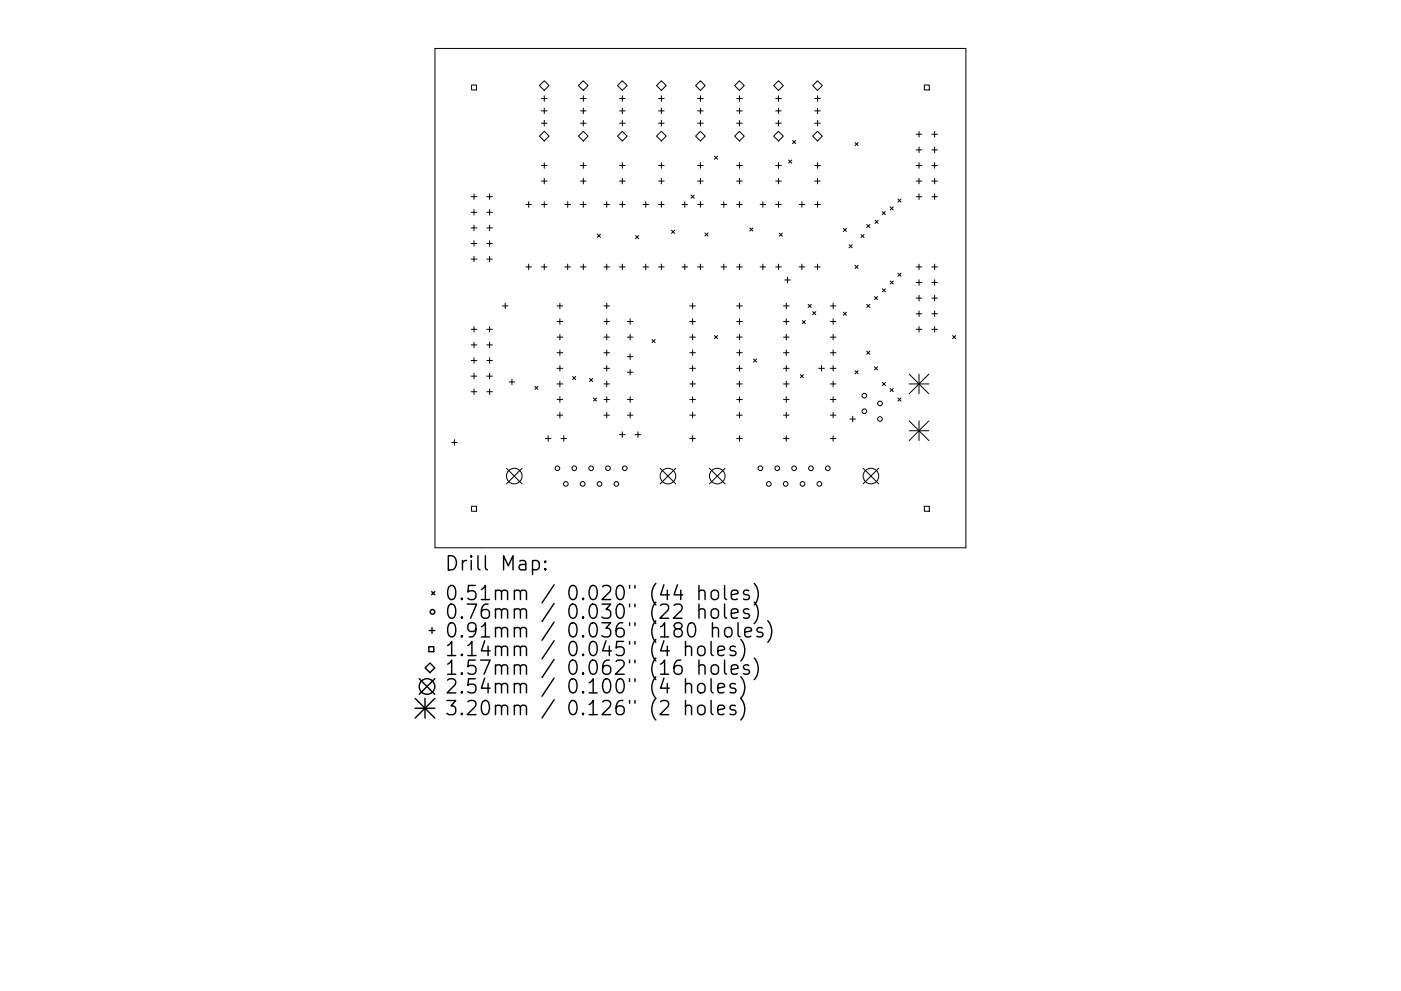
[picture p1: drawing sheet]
<svg xmlns="http://www.w3.org/2000/svg" width="297mm" height="210mm" viewBox="0 0 297 210" stroke-linecap="round" stroke-linejoin="round" font-family="sans-serif">
<defs><g id="words">
<g font-size="4.2">
<text x="94.2" y="121.1">Drill Map:</text>
<text x="94.2" y="127.4">0.51mm / 0.020&quot; (44 holes)</text>
<text x="94.2" y="131.3">0.76mm / 0.030&quot; (22 holes)</text>
<text x="94.2" y="135.3">0.91mm / 0.036&quot; (180 holes)</text>
<text x="94.2" y="139.2">1.14mm / 0.045&quot; (4 holes)</text>
<text x="94.2" y="143.2">1.57mm / 0.062&quot; (16 holes)</text>
<text x="94.2" y="147.2">2.54mm / 0.100&quot; (4 holes)</text>
<text x="94.2" y="151.8">3.20mm / 0.126&quot; (2 holes)</text>
</g>
</g></defs>
<g fill="none" stroke="#000" stroke-width=".21">
<path d="M92.2 10.3h112.6v105.9h-112.6zM100 18h1v1.1h-1zM115.4 17.1l1 1.1-1 1-1-1zM123.7 17.1l1 1.1-1 1-1.1-1zM130.9 18.2l1-1.1 1.1 1.1-1.1 1zM140.2 17.1l1.1 1.1-1.1 1-1-1zM148.5 17.1l1 1.1-1 1-1-1zM155.8 18.2l1-1.1 1 1.1-1 1zM165.1 17.1l1 1.1-1 1-1.1-1zM172.3 18.2l1-1.1 1.1 1.1-1.1 1zM196 18h1v1.1h-1zM114.8 20.9h1.2"/>
<path d="M114.8 23.5h1.2M114.8 26.1h1.2M114.8 35.1h1.2M114.8 38.4h1.2M115.4 27.9l1 1-1 1-1-1zM115.4 20.3v1.2M115.4 22.9v1.2M115.4 25.5v1.2M115.4 34.5v1.2M115.4 37.8v1.2M123.1 20.9h1.2M123.1 23.5h1.2"/>
<path d="M123.1 26.1h1.2M123.1 35.1h1.2M123.1 38.4h1.2M123.7 27.9l1 1-1 1-1.1-1zM123.7 20.3v1.2M123.7 22.9v1.2M123.7 25.5v1.2M123.7 34.5v1.2M123.7 37.8v1.2M130.9 28.9l1-1 1.1 1-1.1 1zM131.4 20.9h1.1M131.4 23.5h1.1"/>
<path d="M131.4 26.1h1.1M131.4 35.1h1.1M131.4 38.4h1.1M131.9 20.3v1.2M131.9 22.9v1.2M131.9 25.5v1.2M131.9 34.5v1.2M131.9 37.8v1.2M139.6 20.9h1.2M139.6 23.5h1.2M139.6 26.1h1.2M139.6 35.1h1.2"/>
<path d="M139.6 38.4h1.2M140.2 27.9l1.1 1-1.1 1-1-1zM140.2 20.3v1.2M140.2 22.9v1.2M140.2 25.5v1.2M140.2 34.5v1.2M140.2 37.8v1.2M147.9 20.9h1.2M147.9 23.5h1.2M147.9 26.1h1.2M147.9 35.1h1.2M147.9 38.4h1.2"/>
<path d="M148.5 27.9l1 1-1 1-1-1zM148.5 20.3v1.2M148.5 22.9v1.2M148.5 25.5v1.2M148.5 34.5v1.2M148.5 37.8v1.2M151.5 33.1l.6 .7M152.1 33.1l-.6 .7M155.8 28.9l1-1 1 1-1 1zM156.2 20.9h1.2M156.2 23.5h1.2M156.2 26.1h1.2"/>
<path d="M156.2 35.1h1.2M156.2 38.4h1.2M156.8 20.3v1.2M156.8 22.9v1.2M156.8 25.5v1.2M156.8 34.5v1.2M156.8 37.8v1.2M164.5 20.9h1.1M164.5 23.5h1.1M164.5 26.1h1.1M164.5 35.1h1.1M164.5 38.4h1.1"/>
<path d="M165.1 27.9l1 1-1 1-1.1-1zM165.1 20.3v1.2M165.1 22.9v1.2M165.1 25.5v1.2M165.1 34.5v1.2M165.1 37.8v1.2M167.2 34l.7 .6M167.9 34l-.7 .6M168 29.8l.7 .7M168.7 29.8l-.7 .7M172.3 28.9l1-1 1.1 1-1.1 1zM172.7 20.9h1.2"/>
<path d="M172.7 23.5h1.2M172.7 26.1h1.2M172.7 35.1h1.2M172.7 38.4h1.2M173.3 20.3v1.2M173.3 22.9v1.2M173.3 25.5v1.2M173.3 34.5v1.2M173.3 37.8v1.2M181.3 30.2l.6 .7M181.9 30.2l-.6 .7M194.3 35.1h1.1"/>
<path d="M194.3 38.4h1.1M194.3 28.5h1.1M194.3 31.8h1.1M194.8 27.9v1.2M194.8 31.2v1.2M194.8 34.5v1.2M194.8 37.8v1.2M197.6 35.1h1.2M197.6 38.4h1.2M197.6 28.5h1.2M197.6 31.8h1.2M198.2 27.9v1.2"/>
<path d="M198.2 31.2v1.2M198.2 34.5v1.2M198.2 37.8v1.2M99.9 41.7h1.2M99.9 45h1.2M99.9 48.4h1.2M99.9 51.7h1.2M99.9 55h1.2M100.5 41.1v1.2M100.5 44.4v1.2M100.5 47.8v1.1M100.5 51.1v1.2"/>
<path d="M100.5 54.4v1.2M103.2 41.7h1.2M103.2 45h1.2M103.2 48.4h1.2M103.2 51.7h1.2M103.2 55h1.2M103.8 41.1v1.2M103.8 44.4v1.2M103.8 47.8v1.1M103.8 51.1v1.2M103.8 54.4v1.2M111.5 56.6h1.2"/>
<path d="M111.5 43.4h1.2M112.1 42.8v1.2M112.1 56v1.2M114.8 56.6h1.2M114.8 43.4h1.2M115.4 42.8v1.2M115.4 56v1.2M119.8 56.6h1.2M119.8 43.4h1.2M120.4 42.8v1.2M120.4 56v1.2M123.1 56.6h1.2"/>
<path d="M123.1 43.4h1.2M123.7 42.8v1.2M123.7 56v1.2M126.7 49.7l.6 .6M127.3 49.7l-.6 .6M128 56.6h1.2M128 43.4h1.2M128.6 42.8v1.2M128.6 56v1.2M131.4 56.6h1.1M131.4 43.4h1.1M131.9 42.8v1.2"/>
<path d="M131.9 56v1.2M134.7 50l.7 .6M135.4 50l-.7 .6M136.3 56.6h1.2M136.3 43.4h1.2M136.9 42.8v1.2M136.9 56v1.2M139.6 56.6h1.2M139.6 43.4h1.2M140.2 42.8v1.2M140.2 56v1.2M142.4 48.8l.6 .7"/>
<path d="M143 48.8l-.6 .7M144.6 56.6h1.2M144.6 43.4h1.2M145.2 42.8v1.2M145.2 56v1.2M146.5 41.4l.7 .7M147.2 41.4l-.7 .7M147.9 56.6h1.2M147.9 43.4h1.2M148.5 42.8v1.2M148.5 56v1.2M149.5 49.4l.6 .7"/>
<path d="M150.1 49.4l-.6 .7M152.9 56.6h1.2M152.9 43.4h1.2M153.5 42.8v1.2M153.5 56v1.2M156.2 56.6h1.2M156.2 43.4h1.2M156.8 42.8v1.2M156.8 56v1.2M159 48.4l.6 .6M159.6 48.4l-.6 .6M161.1 56.6h1.2"/>
<path d="M161.1 43.4h1.2M161.7 42.8v1.2M161.7 56v1.2M164.5 56.6h1.1M164.5 43.4h1.1M165.1 42.8v1.2M165.1 56v1.2M165.2 49.5l.7 .6M165.9 49.5l-.7 .6M166.4 59.4h1.2M167 58.8v1.2M169.4 56.6h1.2"/>
<path d="M169.4 43.4h1.2M170 42.8v1.2M170 56v1.2M172.7 56.6h1.2M172.7 43.4h1.2M173.3 42.8v1.2M173.3 56v1.2M178.8 48.5l.7 .6M179.5 48.5l-.7 .6M180 51.9l.7 .7M180.7 51.9l-.7 .7M181.3 56.3l.6 .7"/>
<path d="M181.9 56.3l-.6 .7M182.5 49.8l.7 .6M183.2 49.8l-.7 .6M183.8 47.6l.6 .7M184.4 47.6l-.6 .7M185.5 46.7l.7 .7M186.2 46.7l-.7 .7M187 44.9l.7 .6M187.7 44.9l-.7 .6M188.7 43.9l.7 .6M188.7 59.6l.7 .7M189.4 59.6l-.7 .7"/>
<path d="M189.4 43.9l-.7 .6M190.4 58l.6 .6M190.4 42.2l.6 .7M191 58l-.6 .6M191 42.2l-.6 .7M194.3 56.6h1.1M194.3 59.9h1.1M194.3 41.7h1.1M194.8 41.1v1.2M194.8 56v1.2M194.8 59.3v1.2M197.6 56.6h1.2"/>
<path d="M197.6 59.9h1.2M197.6 41.7h1.2M198.2 41.1v1.2M198.2 56v1.2M198.2 59.3v1.2M99.9 69.9h1.2M99.9 73.2h1.2M99.9 76.5h1.2M99.9 79.8h1.2M100.5 69.3v1.2M100.5 72.6v1.2M100.5 75.9v1.2"/>
<path d="M100.5 79.2v1.2M103.2 69.9h1.2M103.2 73.2h1.2M103.2 76.5h1.2M103.2 79.8h1.2M103.8 69.3v1.2M103.8 72.6v1.2M103.8 75.9v1.2M103.8 79.2v1.2M106.5 64.9h1.2M107.1 64.3v1.2M118.1 64.9h1.2"/>
<path d="M118.1 78.1h1.2M118.1 68.2h1.2M118.1 71.5h1.2M118.1 74.8h1.2M118.7 64.3v1.2M118.7 67.6v1.2M118.7 70.9v1.2M118.7 74.2v1.2M118.7 77.6v1.1M121.4 79.9l.7 .6M122.1 79.9l-.7 .6M128 64.9h1.2"/>
<path d="M128 78.1h1.2M128 68.2h1.2M128 71.5h1.2M128 74.8h1.2M128.6 64.3v1.2M128.6 67.6v1.2M128.6 70.9v1.2M128.6 74.2v1.2M128.6 77.6v1.1M133 68.2h1.2M133 71.5h1.2M133 75.7h1.2"/>
<path d="M133 79h1.2M133.6 67.6v1.2M133.6 70.9v1.2M133.6 75.1v1.2M133.6 78.4v1.2M138.2 72l.7 .7M138.9 72l-.7 .7M146.2 64.9h1.2M146.2 78.1h1.2M146.2 68.2h1.2M146.2 71.5h1.2M146.2 74.8h1.2"/>
<path d="M146.8 64.3v1.2M146.8 67.6v1.2M146.8 70.9v1.2M146.8 74.2v1.2M146.8 77.6v1.1M151.5 71.2l.6 .7M152.1 71.2l-.6 .7M156.2 64.9h1.2M156.2 78.1h1.2M156.2 68.2h1.2M156.2 71.5h1.2M156.2 74.8h1.2"/>
<path d="M156.8 64.3v1.2M156.8 67.6v1.2M156.8 70.9v1.2M156.8 74.2v1.2M156.8 77.6v1.1M159.8 76.2l.6 .6M160.4 76.2l-.6 .6M166.1 64.9h1.2M166.1 78.1h1.2M166.1 68.2h1.2M166.1 71.5h1.2M166.1 74.8h1.2"/>
<path d="M166.7 64.3v1.2M166.7 67.6v1.2M166.7 70.9v1.2M166.7 74.2v1.2M166.7 77.6v1.1M169.7 79.5l.7 .6M170.1 68l.6 .7M170.4 79.5l-.7 .6M170.7 68l-.6 .7M171.3 64.6l.7 .6M172 64.6l-.7 .6M172.3 66.1l.7 .7"/>
<path d="M173 66.1l-.7 .7M173.6 78.1h1.2M174.2 77.6v1.1M176 64.9h1.2M176 78.1h1.2M176 68.2h1.2M176 71.5h1.2M176 74.8h1.2M176.6 64.3v1.2M176.6 67.6v1.2M176.6 70.9v1.2M176.6 74.2v1.2"/>
<path d="M176.6 77.6v1.1M178.8 66.2l.7 .7M179.5 66.2l-.7 .7M181.3 78.6l.6 .7M181.9 78.6l-.6 .7M183.8 64.6l.6 .6M183.8 74.5l.6 .7M184.4 64.6l-.6 .6M184.4 74.5l-.6 .7M185.4 62.9l.7 .7M185.4 77.8l.7 .7M186.1 62.9l-.7 .7"/>
<path d="M186.1 77.8l-.7 .7M187.1 61.3l.6 .6M187.7 61.3l-.6 .6M192.8 79.4l4.1 4.1M194.3 63.3h1.1M194.3 66.6h1.1M194.3 69.9h1.1M194.8 62.7v1.1M194.8 66v1.2M194.8 69.3v1.2M194.8 79.4v4.1M196.9 79.4l-4.1 4.1"/>
<path d="M197.6 63.3h1.2M197.6 66.6h1.2M197.6 69.9h1.2M198.2 62.7v1.1M198.2 66v1.2M198.2 69.3v1.2M202 71.2l.6 .7M202.6 71.2l-.6 .7M95.8 93.9h1.2M96.4 93.3v1.2M99.9 83.1h1.2M100.5 82.5v1.2"/>
<path d="M103.2 83.1h1.2M103.8 82.5v1.2M107.4 99.4l3.3 3.3M107.9 81h1.2M108.5 80.4v1.2M110.7 99.4l-3.3 3.3M113.4 82l.7 .6M114.1 82l-.7 .6M115.6 93h1.2M116.2 92.5v1.1M118.1 84.8h1.2M118.1 88.1h1.2"/>
<path d="M118.1 81.5h1.2M118.7 80.9v1.2M118.7 84.2v1.2M118.7 87.5v1.2M118.9 93h1.2M119.5 92.5v1.1M125 80.3l.7 .7M125.7 80.3l-.7 .7M125.8 84.4l.7 .7M126.5 84.4l-.7 .7M128 84.8h1.2M128 88.1h1.2"/>
<path d="M128 81.5h1.2M128.6 80.9v1.2M128.6 84.2v1.2M128.6 87.5v1.2M131.4 92.2h1.1M131.9 91.6v1.2M133 84.8h1.2M133 88.1h1.2M133.6 84.2v1.2M133.6 87.5v1.2M134.7 92.2h1.2M135.3 91.6v1.2"/>
<path d="M140 99.4l3.3 3.3M143.3 99.4l-3.3 3.3M146.2 93h1.2M146.2 84.8h1.2M146.2 88.1h1.2M146.2 81.5h1.2M146.8 80.9v1.2M146.8 84.2v1.2M146.8 87.5v1.2M146.8 92.5v1.1M150.4 99.4l3.3 3.3M153.7 99.4l-3.3 3.3"/>
<path d="M156.2 93h1.2M156.2 84.8h1.2M156.2 88.1h1.2M156.2 81.5h1.2M156.8 80.9v1.2M156.8 84.2v1.2M156.8 87.5v1.2M156.8 92.5v1.1M166.1 93h1.2M166.1 84.8h1.2M166.1 88.1h1.2M166.1 81.5h1.2"/>
<path d="M166.7 80.9v1.2M166.7 84.2v1.2M166.7 87.5v1.2M166.7 92.5v1.1M176 93h1.2M176 84.8h1.2M176 88.1h1.2M176 81.5h1.2M176.6 80.9v1.2M176.6 84.2v1.2M176.6 87.5v1.2M176.6 92.5v1.1"/>
<path d="M180.2 88.9h1.2M180.8 88.3v1.2M183 99.4l3.3 3.3M186.3 99.4l-3.3 3.3M187.1 81.1l.6 .7M187.7 81.1l-.6 .7M188.7 82.4l.7 .7M189.4 82.4l-.7 .7M190.4 84.4l.6 .7M191 84.4l-.6 .7M192.8 81.5h4.1M192.8 89.3l4.1 4.2"/>
<path d="M192.8 91.4h4.1M194.8 89.3v4.2M196.9 89.3l-4.1 4.2M100 107.4h1v1.1h-1zM196 107.4h1v1.1h-1z"/>
<circle cx="118.2" cy="99.4" r=".5"/>
<circle cx="121.8" cy="99.4" r=".5"/>
<circle cx="125.3" cy="99.4" r=".5"/>
<circle cx="128.9" cy="99.4" r=".5"/>
<circle cx="132.5" cy="99.4" r=".5"/>
<circle cx="161.2" cy="99.4" r=".5"/>
<circle cx="164.8" cy="99.4" r=".5"/>
<circle cx="168.4" cy="99.4" r=".5"/>
<circle cx="171.9" cy="99.4" r=".5"/>
<circle cx="175.5" cy="99.4" r=".5"/>
<circle cx="183.3" cy="83.9" r=".5"/>
<circle cx="183.3" cy="87.3" r=".5"/>
<circle cx="186.6" cy="88.9" r=".5"/>
<circle cx="186.6" cy="85.6" r=".5"/>
<circle cx="109" cy="101" r="1.66"/>
<circle cx="120" cy="102.7" r=".5"/>
<circle cx="123.5" cy="102.7" r=".5"/>
<circle cx="127.1" cy="102.7" r=".5"/>
<circle cx="130.7" cy="102.7" r=".5"/>
<circle cx="141.6" cy="101" r="1.66"/>
<circle cx="152.1" cy="101" r="1.66"/>
<circle cx="163" cy="102.7" r=".5"/>
<circle cx="166.6" cy="102.7" r=".5"/>
<circle cx="170.2" cy="102.7" r=".5"/>
<circle cx="173.7" cy="102.7" r=".5"/>
<circle cx="184.7" cy="101" r="1.66"/>
</g>
<g fill="none" stroke="#000" stroke-width=".3">
<path d="M112.9 119.1l.9-.2 .5 .6v.8l-.2 .5-.3 .1-.9-.1M115.6 119.1l.2 .1-.2 .1-.1-.1 .1-.1v.2M90.9 137.2h1.1v1.1h-1.1zM91 133.8h1.2M91.5 125.5l.7 .7M91.6 133.2v1.2M92.2 125.5l-.7 .7M115.6 120.6l.2 .2-.2 .1-.1-.1 .1-.2v.3M145.3 137.4a.75 .75 0 0 1 1.3 .1v1.6M145.3 136.1v3M148.1 137.4a.81 .81 0 0 1 .8-.3 .81 .81 0 0 1 .6 .6v.8a.81 .81 0 0 1-.8 .6 .81 .81 0 0 1-.8-.6v-.8zM148.2 125.5a.74 .74 0 0 1 1.3 .1v1.6"/>
<path d="M148.2 129.5a.74 .74 0 0 1 1.3 .1v1.6M148.2 124.2v3M148.2 128.2v3M150.8 136.1v2.6l.4 .4M151.1 125.4a.81 .81 0 0 1 1.2 .4v.8a.81 .81 0 0 1-.7 .6 .81 .81 0 0 1-.8-.6v-.8zM151.1 129.3a.81 .81 0 0 1 1.2 .4v.9a.81 .81 0 0 1-.7 .6 .81 .81 0 0 1-.8-.6v-.9zM151.1 133.4a.74 .74 0 0 1 1.2 .2v1.5M151.1 132.1v3M152.2 138.1l1.4-.3-.1-.6-.9-.1-.4 .4v1.2l.1 .2 .3 .2 .9-.2M153.6 124.2v2.6l.5 .4M153.6 128.2v2.5l.5 .5M153.8 133.4a.81 .81 0 0 1 .8-.3 .81 .81 0 0 1 .6 .6v.9a.81 .81 0 0 1-.8 .6 .81 .81 0 0 1-.8-.6v-.9z"/>
<path d="M155.1 126.2l1.4-.3-.2-.5-.8-.2-.4 .4v1.2l.1 .3 .3 .1 .8-.1M155.1 130.2l1.4-.3-.2-.6-.8-.1-.4 .4v1.1l.1 .3 .3 .2 .8-.2M155.9 137.2l-.7-.1-.4 .4 .1 .4 1 .3 .2 .3-.2 .4-.3 .2-.8-.2M156.5 132.1v2.6l.4 .4M157.1 135.7a3.4 3.4 0 0 1 0 4.5M157.9 134.1l1.4-.3-.1-.5-.9-.2-.4 .5v1.1l.2 .3 .2 .1 .9-.1M158.8 125.4l-.7-.2-.5 .4 .2 .5 1 .3 .1 .2-.1 .5-.3 .1-.9-.1M158.8 129.3l-.7-.1-.5 .4 .2 .4 1 .3 .1 .3-.1 .4-.3 .2-.9-.2M159.9 123.8a3.4 3.4 0 0 1 0 4.6M159.9 127.7a3.4 3.4 0 0 1 0 4.6M159.9 139.6a3.4 3.4 0 0 1 0 4.6M161.6 133.3l-.7-.2-.4 .5 .1 .4 1 .3 .2 .3-.2 .4-.3 .1-.8-.1"/>
<path d="M162.8 131.7a3.4 3.4 0 0 1 0 4.6M88 148.2l4.2 4.1M88 150.3h4.2M88.9 144l3.3 3.3M90.1 148.2v4.1M90.1 141.7l1.1-1 1 1-1 1zM92.2 144l-3.3 3.3M92.2 148.2l-4.2 4.1M145.3 145.3a.75 .75 0 0 1 1.3 .1v1.6M145.3 149.9a.75 .75 0 0 1 1.3 .1v1.6M145.3 144v3M145.3 148.6v3"/>
<path d="M148.1 145.3a.81 .81 0 0 1 .8-.3 .81 .81 0 0 1 .6 .6v.8a.81 .81 0 0 1-.8 .6 .81 .81 0 0 1-.8-.6v-.8zM148.1 149.9a.81 .81 0 0 1 .8-.3 .81 .81 0 0 1 .6 .6v.8a.81 .81 0 0 1-.8 .6 .81 .81 0 0 1-.8-.6v-.8zM148.2 141.3a.74 .74 0 0 1 1.3 .2v1.5M148.2 140v3M150.8 144v2.6l.4 .4M150.8 148.6v2.6l.4 .4M150.9 141.3a.81 .81 0 0 1 .8-.3 .81 .81 0 0 1 .6 .6v.9a.81 .81 0 0 1-.7 .6 .81 .81 0 0 1-.8-.6v-.9zM152.2 146l1.4-.3-.1-.5-.9-.2-.4 .4v1.2l.1 .3 .3 .1 .9-.1M152.2 150.6l1.4-.3-.1-.5-.9-.2-.4 .4v1.2l.1 .3 .3 .1 .9-.1M153.6 140v2.6l.5 .4M155.1 142l1.4-.2-.2-.6-.8-.2-.4 .5v1.1l.1 .3 .3 .1 .8-.1M155.9 145.2l-.7-.2-.4 .4 .1 .5 1 .3 .2 .2-.2 .5-.3 .1-.8-.1"/>
<path d="M155.9 149.8l-.7-.2-.4 .4 .1 .5 1 .3 .2 .2-.2 .5-.3 .1-.8-.1M157.1 143.6a3.4 3.4 0 0 1 0 4.6M157.1 148.2a3.4 3.4 0 0 1 0 4.6M158.8 141.2l-.7-.2-.5 .5 .2 .4 1 .3 .1 .3-.1 .4-.3 .1-.9-.1"/>
<circle cx="91.7" cy="129.8" r=".5"/>
<circle cx="90.5" cy="145.7" r="1.66"/>
</g>
<use href="#words"/>
</svg>
